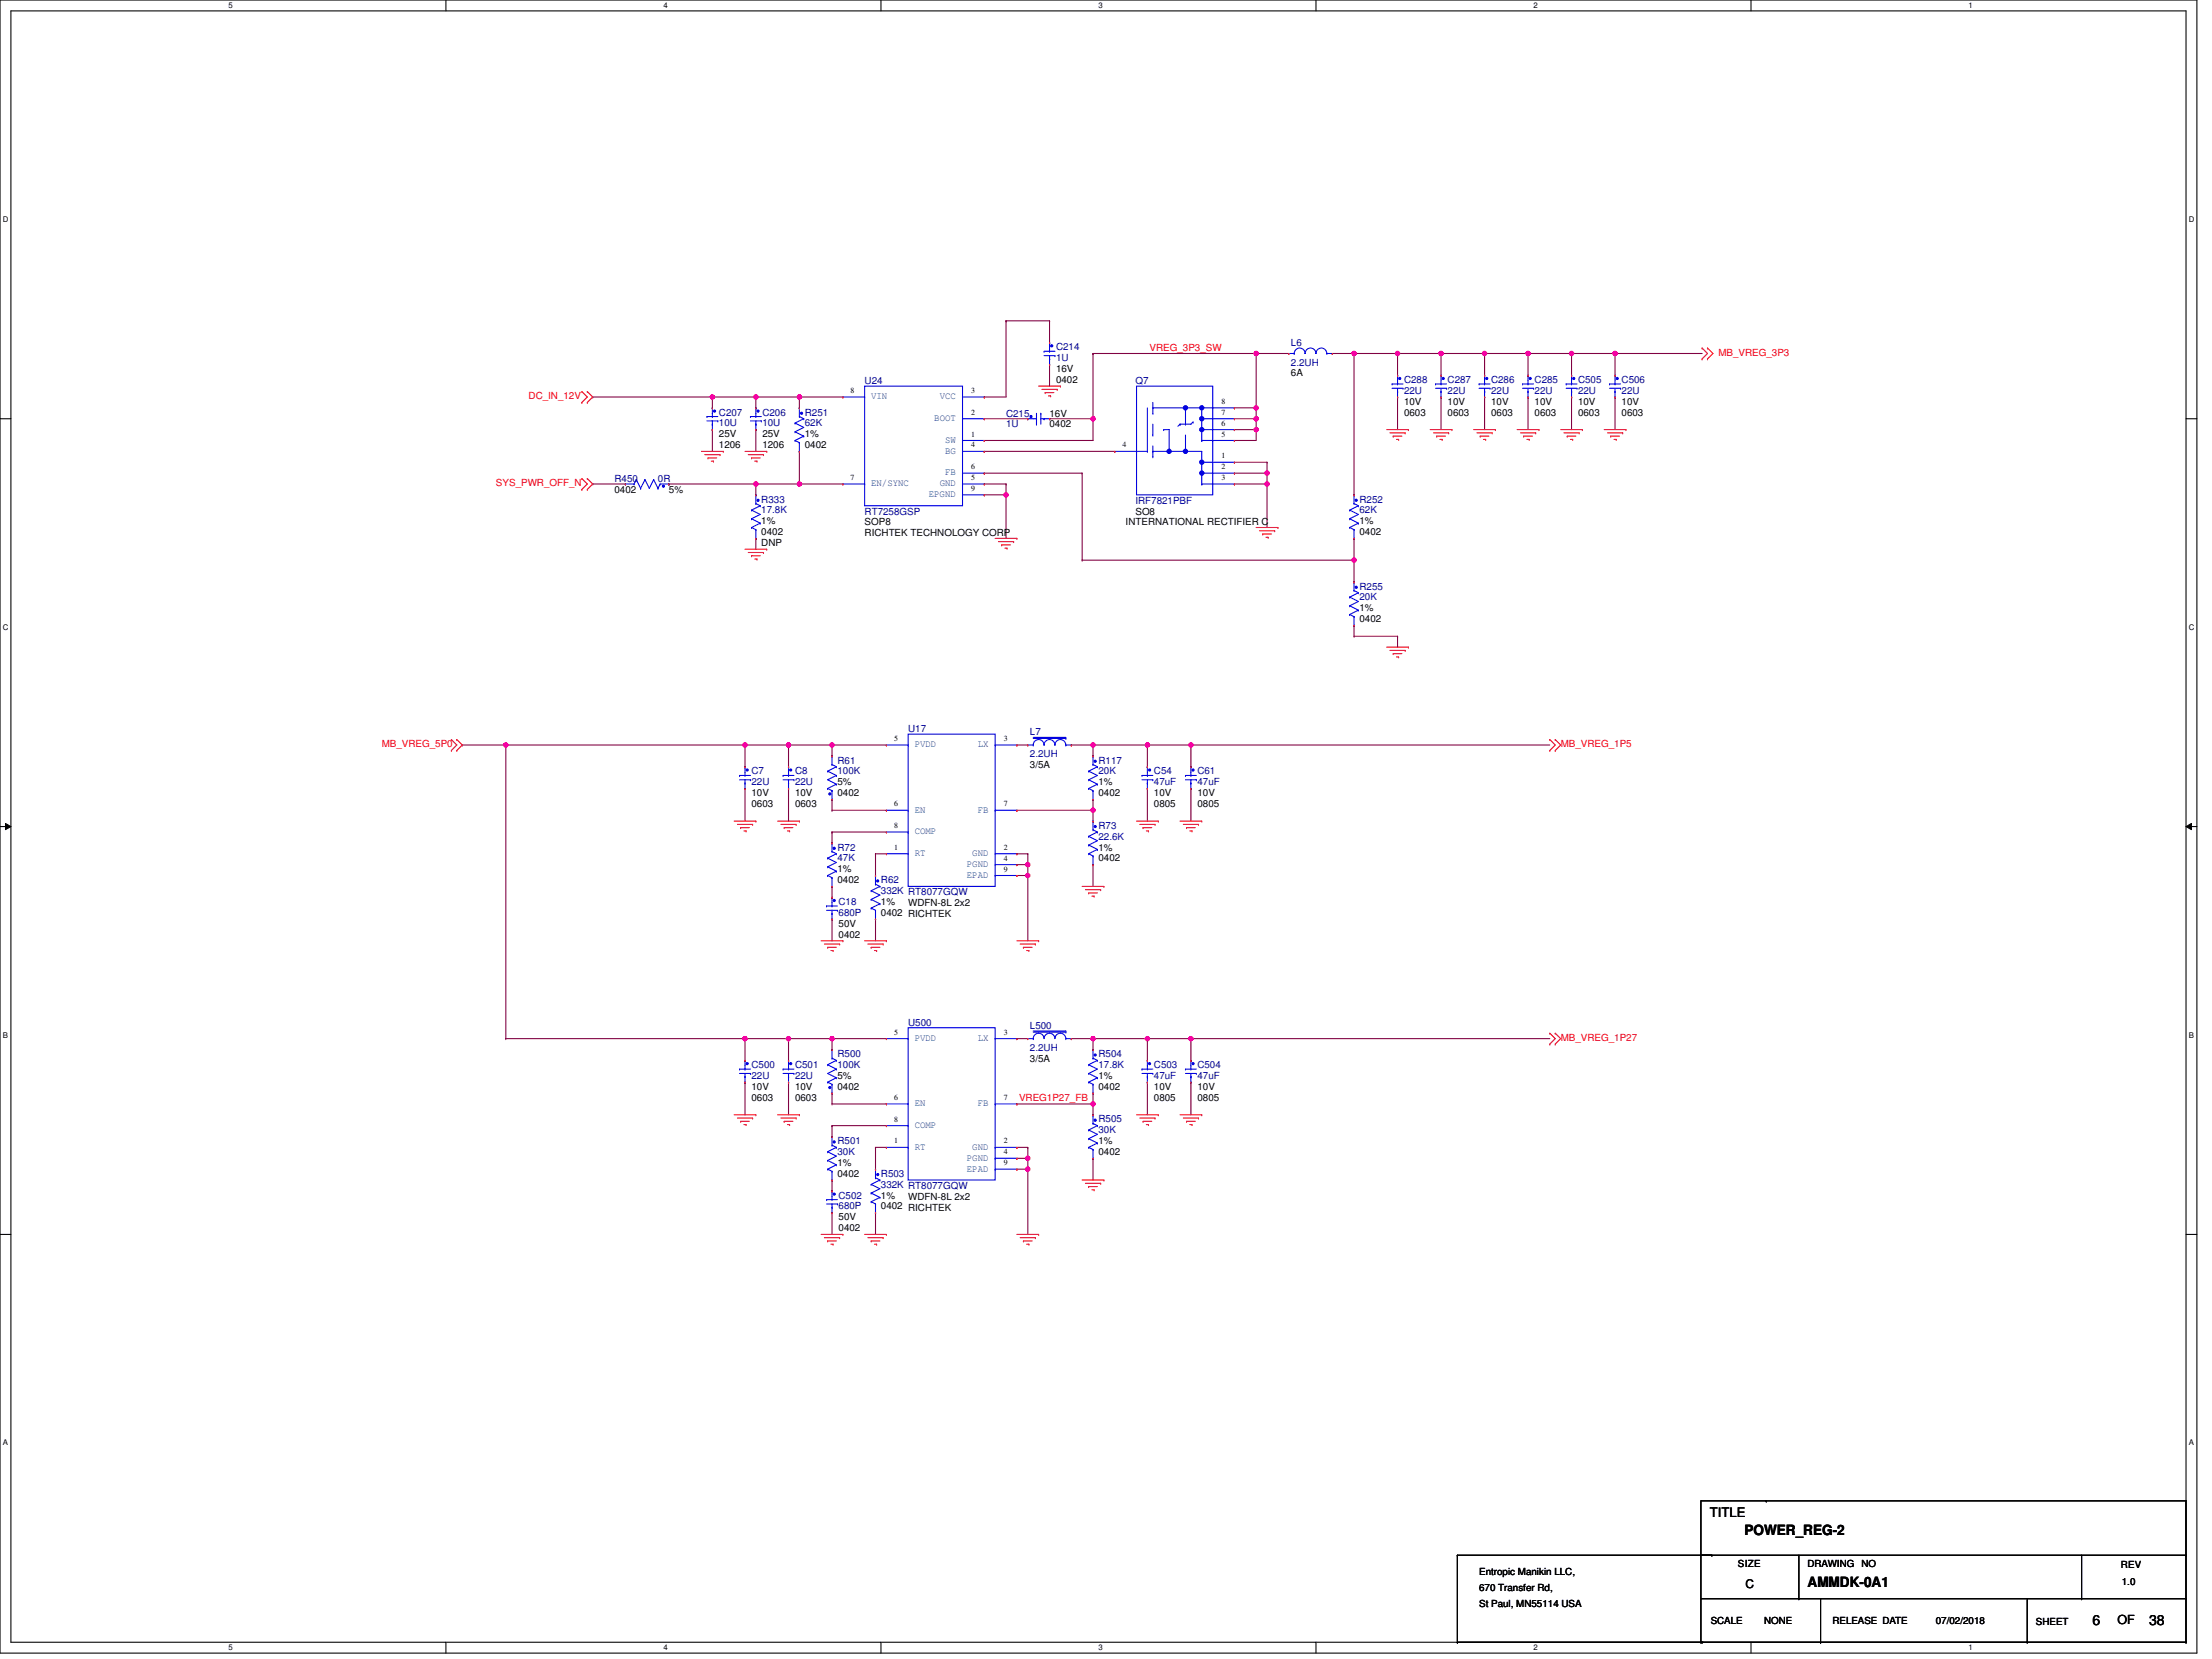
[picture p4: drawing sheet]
<svg xmlns="http://www.w3.org/2000/svg" width="610mm" height="457mm" viewBox="0 0 610 457" stroke-linecap="round" stroke-linejoin="round" font-family="sans-serif">
<defs><g id="words">
<g font-size="3.9">
<text x="480.8" y="423.1">POWER_REG-2</text>
<text x="498.1" y="437.2">AMMDK-0A1</text>
<text x="576.7" y="447.7">6</text>
<text x="592.3" y="447.7">38</text>
</g>
<text font-size="3.6" x="471.2" y="418.1">TITLE</text>
<text font-size="3.5" x="583.6" y="447.6">OF</text>
<text font-size="3.3" x="481.1" y="437.6">C</text>
<g font-size="2.7" fill="#000080">
<text x="355.8" y="95.3">L6</text>
<text x="291" y="96.5">C214</text>
<text x="291" y="99.5">1U</text>
<text x="355.8" y="100.7">2.2UH</text>
<text x="238.3" y="105.8">U24</text>
<text x="312.9" y="105.8">Q7</text>
<text x="386.9" y="105.5">C288</text>
<text x="398.9" y="105.5">C287</text>
<text x="410.9" y="105.5">C286</text>
<text x="422.9" y="105.5">C285</text>
<text x="434.9" y="105.5">C505</text>
<text x="446.9" y="105.5">C506</text>
<text x="386.9" y="108.5">22U</text>
<text x="398.9" y="108.5">22U</text>
<text x="410.9" y="108.5">22U</text>
<text x="422.9" y="108.5">22U</text>
<text x="434.9" y="108.5">22U</text>
<text x="446.9" y="108.5">22U</text>
<text x="198.1" y="114.5">C207</text>
<text x="198.1" y="117.5">10U</text>
<text x="210.1" y="114.5">C206</text>
<text x="210.1" y="117.5">10U</text>
<text x="221.8" y="114.5">R251</text>
<text x="221.8" y="117.5">62K</text>
<text x="277.3" y="114.8">C215</text>
<text x="277.3" y="117.8">1U</text>
<text x="169.4" y="132.8">R450</text>
<text x="181.3" y="132.8">0R</text>
<text x="209.8" y="138.5">R333</text>
<text x="209.8" y="141.5">17.8K</text>
<text x="238.3" y="141.8">RT7258GSP</text>
<text x="312.9" y="138.8">IRF7821PBF</text>
<text x="374.7" y="138.5">R252</text>
<text x="374.7" y="141.5">62K</text>
<text x="374.7" y="162.5">R255</text>
<text x="374.7" y="165.5">20K</text>
<text x="250.3" y="201.7">U17</text>
<text x="283.8" y="202.6">L7</text>
<text x="283.8" y="208.6">2.2UH</text>
<text x="207.1" y="213.4">C7</text>
<text x="219.1" y="213.4">C8</text>
<text x="230.8" y="210.4">R61</text>
<text x="230.8" y="213.4">100K</text>
<text x="302.7" y="210.4">R117</text>
<text x="302.7" y="213.4">20K</text>
<text x="318" y="213.4">C54</text>
<text x="330" y="213.4">C61</text>
<text x="207.1" y="216.4">22U</text>
<text x="219.1" y="216.4">22U</text>
<text x="318" y="216.4">47uF</text>
<text x="330" y="216.4">47uF</text>
<text x="302.7" y="228.4">R73</text>
<text x="302.7" y="231.4">22.6K</text>
<text x="230.8" y="234.4">R72</text>
<text x="230.8" y="237.4">47K</text>
<text x="242.8" y="243.4">R62</text>
<text x="231.1" y="249.4">C18</text>
<text x="242.8" y="246.4">332K RT8077GQW</text>
<text x="231.1" y="252.4">680P</text>
<text x="250.3" y="282.7">U500</text>
<text x="283.8" y="283.6">L500</text>
<text x="230.8" y="291.3">R500</text>
<text x="283.8" y="289.5">2.2UH</text>
<text x="302.7" y="291.3">R504</text>
<text x="207.1" y="294.3">C500</text>
<text x="207.1" y="297.3">22U</text>
<text x="219.1" y="294.3">C501</text>
<text x="219.1" y="297.3">22U</text>
<text x="230.8" y="294.3">100K</text>
<text x="302.7" y="294.3">17.8K</text>
<text x="318" y="294.3">C503</text>
<text x="318" y="297.3">47uF</text>
<text x="330" y="294.3">C504</text>
<text x="330" y="297.3">47uF</text>
<text x="302.7" y="309.3">R505</text>
<text x="230.8" y="315.3">R501</text>
<text x="302.7" y="312.3">30K</text>
<text x="230.8" y="318.3">30K</text>
<text x="242.8" y="324.3">R503</text>
<text x="242.8" y="327.3">332K RT8077GQW</text>
<text x="231.1" y="330.3">C502</text>
<text x="231.1" y="333.3">680P</text>
</g>
<g font-size="2.7" fill="#f00">
<text x="316.8" y="96.7">VREG_3P3_SW</text>
<text x="473.6" y="98">MB_VREG_3P3</text>
<text x="145.7" y="110">DC_IN_12V</text>
<text x="136.7" y="134">SYS_PWR_OFF_N</text>
<text x="105.2" y="205.9">MB_VREG_5P0</text>
<text x="430.1" y="205.9">MB_VREG_1P5</text>
<text x="430.1" y="286.8">MB_VREG_1P27</text>
<text x="280.8" y="303.5">VREG1P27_FB</text>
</g>
<g font-size="2.7">
<text x="291" y="102.5">16V</text>
<text x="291" y="105.5">0402</text>
<text x="355.8" y="103.7">6A</text>
<text x="386.9" y="111.5">10V</text>
<text x="398.9" y="111.5">10V</text>
<text x="410.9" y="111.5">10V</text>
<text x="422.9" y="111.5">10V</text>
<text x="434.9" y="111.5">10V</text>
<text x="446.9" y="111.5">10V</text>
<text x="289.2" y="114.8">16V</text>
<text x="289.2" y="117.8">0402</text>
<text x="386.9" y="114.5">0603</text>
<text x="398.9" y="114.5">0603</text>
<text x="410.9" y="114.5">0603</text>
<text x="422.9" y="114.5">0603</text>
<text x="434.9" y="114.5">0603</text>
<text x="446.9" y="114.5">0603</text>
<text x="198.1" y="120.5">25V</text>
<text x="198.1" y="123.5">1206</text>
<text x="210.1" y="120.5">25V</text>
<text x="210.1" y="123.5">1206</text>
<text x="221.8" y="120.5">1%</text>
<text x="221.8" y="123.5">0402</text>
<text x="169.4" y="135.8">0402</text>
<text x="184.3" y="135.8">5%</text>
<text x="312.9" y="141.8">SO8</text>
<text x="209.8" y="144.5">1%</text>
<text x="209.8" y="147.5">0402</text>
<text x="238.3" y="144.8">SOP8</text>
<text x="238.3" y="147.8">RICHTEK TECHNOLOGY CORP</text>
<text x="310.2" y="144.8">INTERNATIONAL RECTIFIER C</text>
<text x="374.7" y="144.5">1%</text>
<text x="374.7" y="147.5">0402</text>
<text x="209.8" y="150.5">DNP</text>
<text x="374.7" y="168.5">1%</text>
<text x="374.7" y="171.5">0402</text>
<text x="283.8" y="211.6">3/5A</text>
<text x="207.1" y="219.4">10V</text>
<text x="219.1" y="219.4">10V</text>
<text x="230.8" y="216.4">5%</text>
<text x="230.8" y="219.4">0402</text>
<text x="302.7" y="216.4">1%</text>
<text x="302.7" y="219.4">0402</text>
<text x="318" y="219.4">10V</text>
<text x="330" y="219.4">10V</text>
<text x="207.1" y="222.4">0603</text>
<text x="219.1" y="222.4">0603</text>
<text x="318" y="222.4">0805</text>
<text x="330" y="222.4">0805</text>
<text x="302.7" y="234.4">1%</text>
<text x="302.7" y="237.4">0402</text>
<text x="230.8" y="240.4">1%</text>
<text x="230.8" y="243.4">0402</text>
<text x="242.8" y="249.4">1%</text>
<text x="250.3" y="249.7">WDFN-8L 2x2</text>
<text x="231.1" y="255.4">50V</text>
<text x="242.8" y="252.4">0402 RICHTEK</text>
<text x="231.1" y="258.4">0402</text>
<text x="283.8" y="292.6">3/5A</text>
<text x="230.8" y="297.3">5%</text>
<text x="302.7" y="297.3">1%</text>
<text x="207.1" y="300.3">10V</text>
<text x="207.1" y="303.3">0603</text>
<text x="219.1" y="300.3">10V</text>
<text x="219.1" y="303.3">0603</text>
<text x="230.8" y="300.3">0402</text>
<text x="302.7" y="300.3">0402</text>
<text x="318" y="300.3">10V</text>
<text x="318" y="303.3">0805</text>
<text x="330" y="300.3">10V</text>
<text x="330" y="303.3">0805</text>
<text x="302.7" y="315.3">1%</text>
<text x="230.8" y="321.3">1%</text>
<text x="302.7" y="318.3">0402</text>
<text x="230.8" y="324.3">0402</text>
<text x="242.8" y="330.3">1%</text>
<text x="242.8" y="333.3">0402 RICHTEK</text>
<text x="250.3" y="330.6">WDFN-8L 2x2</text>
<text x="231.1" y="336.3">50V</text>
<text x="231.1" y="339.3">0402</text>
<text x="479" y="431.9">SIZE</text>
<text x="498.1" y="431.9">DRAWING</text>
<text x="513" y="431.9">NO</text>
<text x="407.6" y="434">Entropic Manikin LLC,</text>
<text x="584.5" y="432.2">REV</text>
<text x="584.8" y="436.7">1.0</text>
<text x="407.6" y="438.5">670 Transfer Rd,</text>
<text x="407.6" y="443">St Paul, MN55114 USA</text>
<text x="471.5" y="447.5">SCALE</text>
<text x="486.2" y="447.5">NONE</text>
<text x="505" y="447.5">RELEASE DATE</text>
<text x="533.5" y="447.5">07/02/2018</text>
<text x="561.1" y="447.8">SHEET</text>
</g>
<g font-size="2.7" fill="#004080">
<text x="240.1" y="110.1">VIN</text>
<text x="259" y="110.1">VCC</text>
<text x="257.5" y="116">BOOT</text>
<text x="260.5" y="122">SW</text>
<text x="260.5" y="125">BG</text>
<text x="260.5" y="131">FB</text>
<text x="240.1" y="134">EN/SYNC</text>
<text x="256" y="137">EPGND</text>
<text x="259" y="134">GND</text>
<text x="252.1" y="206">PVDD</text>
<text x="269.5" y="206">LX</text>
<text x="252.1" y="224">EN</text>
<text x="269.5" y="224">FB</text>
<text x="252.1" y="229.9">COMP</text>
<text x="252.1" y="235.9">RT</text>
<text x="266.5" y="238.9">PGND</text>
<text x="268" y="235.9">GND</text>
<text x="266.5" y="241.9">EPAD</text>
<text x="252.1" y="286.9">PVDD</text>
<text x="269.5" y="286.9">LX</text>
<text x="252.1" y="304.9">EN</text>
<text x="269.5" y="304.9">FB</text>
<text x="252.1" y="310.9">COMP</text>
<text x="252.1" y="316.9">RT</text>
<text x="268" y="316.9">GND</text>
<text x="266.5" y="322.9">EPAD</text>
<text x="266.5" y="319.9">PGND</text>
</g>
<g font-size="2.2">
<text x="62.9" y="2.3">5</text>
<text x="182.8" y="2.3">4</text>
<text x="302.7" y="2.3">3</text>
<text x="422.6" y="2.3">2</text>
<text x="542.5" y="2.3">1</text>
<text x=".8" y="61.1">D</text>
<text x="603.2" y="61.1">D</text>
<text x="234.4" y="108.3">8</text>
<text x="267.7" y="108.3">3</text>
<text x="336.6" y="111.3">8</text>
<text x="267.7" y="114.3">2</text>
<text x="336.6" y="117.3">6</text>
<text x="336.6" y="114.3">7</text>
<text x="267.7" y="120.3">1</text>
<text x="267.7" y="123.3">4</text>
<text x="309.3" y="123.3">4</text>
<text x="336.6" y="120.3">5</text>
<text x="267.7" y="129.3">6</text>
<text x="336.6" y="126.3">1</text>
<text x="336.6" y="129.3">2</text>
<text x="234.4" y="132.3">7</text>
<text x="267.7" y="132.3">5</text>
<text x="267.7" y="135.3">9</text>
<text x="336.6" y="132.3">3</text>
<text x=".8" y="173.5">C</text>
<text x="603.2" y="173.5">C</text>
<text x="246.4" y="204.2">5</text>
<text x="276.6" y="204.2">3</text>
<text x="246.4" y="222.2">6</text>
<text x="276.6" y="222.2">7</text>
<text x="246.4" y="228.2">8</text>
<text x="246.4" y="234.2">1</text>
<text x="276.6" y="234.2">2</text>
<text x="276.6" y="237.2">4</text>
<text x="276.6" y="240.2">9</text>
<text x=".8" y="285.9">B</text>
<text x="246.4" y="285.1">5</text>
<text x="276.6" y="285.1">3</text>
<text x="603.2" y="285.9">B</text>
<text x="246.4" y="303.1">6</text>
<text x="276.6" y="303.1">7</text>
<text x="246.4" y="309.1">8</text>
<text x="246.4" y="315.1">1</text>
<text x="276.6" y="315.1">2</text>
<text x="276.6" y="321.1">9</text>
<text x="276.6" y="318.1">4</text>
<text x=".8" y="398.3">A</text>
<text x="603.2" y="398.3">A</text>
<text x="62.9" y="454.8">5</text>
<text x="182.8" y="454.8">4</text>
<text x="302.7" y="454.8">3</text>
<text x="422.6" y="454.8">2</text>
<text x="542.5" y="454.8">1</text>
</g>
</g></defs>
<path d="M0 0h605.4v455.6h-605.4zM3 3h599.4v449.6h-599.4z" fill="none" stroke="#000" stroke-width=".3"/>
<g fill="#fff">
<path d="M62.9 .3h1.2v2.4h-1.2z"/>
<path d="M62.9 452.9h1.2v2.4h-1.2z"/>
</g>
<path d="M122.9 0v3M122.9 452.6v3" fill="none" stroke="#000" stroke-width=".3"/>
<g fill="#fff">
<path d="M182.8 .3h1.2v2.4h-1.2z"/>
<path d="M182.8 452.9h1.2v2.4h-1.2z"/>
</g>
<path d="M242.8 0v3M242.8 452.6v3" fill="none" stroke="#000" stroke-width=".3"/>
<g fill="#fff">
<path d="M302.7 .3h1.2v2.4h-1.2z"/>
<path d="M302.7 452.9h1.2v2.4h-1.2z"/>
</g>
<path d="M362.7 0v3M362.7 452.6v3" fill="none" stroke="#000" stroke-width=".3"/>
<g fill="#fff">
<path d="M422.6 .3h1.2v2.4h-1.2z"/>
<path d="M422.6 452.9h1.2v2.4h-1.2z"/>
</g>
<path d="M482.6 0v3M482.6 452.6v3" fill="none" stroke="#000" stroke-width=".3"/>
<g fill="#fff">
<path d="M542.5 .3h1.2v2.4h-1.2z"/>
<path d="M542.5 452.9h1.2v2.4h-1.2z"/>
<path d="M.8 59.2h1.5v2.4h-1.5z"/>
<path d="M603.2 59.2h1.5v2.4h-1.5z"/>
<path d="M.8 171.6h1.5v2.4h-1.5z"/>
<path d="M603.2 171.6h1.5v2.4h-1.5z"/>
</g>
<path d="M0 115.4h3M602.4 115.4h3" fill="none" stroke="#000" stroke-width=".3"/>
<g fill="#fff">
<path d="M.8 284h1.4v2.4h-1.4z"/>
<path d="M603.2 284h1.4v2.4h-1.4z"/>
</g>
<path d="M0 227.8h3M602.4 227.8h3" fill="none" stroke="#000" stroke-width=".3"/>
<path d="M1.5 226.9l1.5 .9-1.5 .9zM602.4 227.8l1.5-.9v1.8z" fill="#000"/>
<path d="M1.5 226.9l1.5 .9-1.5 .9zM602.4 227.8l1.5-.9v1.8z" fill="none" stroke="#000" stroke-width=".28"/>
<g fill="#fff">
<path d="M.8 396.4h1.4v2.4h-1.4z"/>
<path d="M603.2 396.4h1.4v2.4h-1.4z"/>
</g>
<path d="M0 340.2h3M602.4 340.2h3" fill="none" stroke="#000" stroke-width=".3"/>
<path d="M196.3 118.4h.1M196.3 118.4v6M208.3 118.4h.1M208.3 118.4v6M289.2 100.4h.1M289.2 100.4v6M349.2 133.4h.1M349.2 133.4v12" fill="none" stroke="#800040" stroke-width=".3"/>
<circle cx="349.2" cy="133.4" r=".59" fill="#f0f"/>
<circle cx="349.2" cy="133.4" r=".59" fill="none" stroke="#f0f" stroke-width=".3"/>
<path d="M277.3 136.4h.1M277.3 136.4v12M208.3 148.4h.1M208.3 148.4v3" fill="none" stroke="#800040" stroke-width=".3"/>
<circle cx="277.2" cy="136.4" r=".59" fill="#f0f"/>
<circle cx="277.2" cy="136.4" r=".59" fill="none" stroke="#f0f" stroke-width=".3"/>
<g fill="none" stroke="#800040" stroke-width=".3">
<path d="M385.1 109.4h.1M385.1 109.4v9M397.1 109.4h.1M397.1 109.4v9M409.1 109.4h.1M409.1 109.4v9M421.1 109.4h.1M421.1 109.4v9M373.2 172.3h.1M373.2 172.3v3M205.3 217.3h.1M205.3 217.3v9"/>
<path d="M217.3 217.3h.1M217.3 217.3v9M283.2 241.3h.1M283.2 241.3v18"/>
</g>
<circle cx="283.2" cy="241.3" r=".59" fill="#f0f"/>
<circle cx="283.2" cy="241.3" r=".59" fill="none" stroke="#f0f" stroke-width=".3"/>
<g fill="none" stroke="#800040" stroke-width=".3">
<path d="M208.3 109.4h.1M208.3 109.4v3M433.1 109.4h.1M433.1 109.4v9M445.1 109.4h.1M445.1 109.4v9M316.2 217.3h.1M316.2 217.3v9M328.2 217.3h.1M328.2 217.3v9M301.2 238.3h.1M301.2 238.3v6"/>
<path d="M229.3 253.3h.1M229.3 253.3v6M241.3 253.3h.1M241.3 253.3v6M205.3 298.2h.1M205.3 298.2v9M217.3 298.2h.1M217.3 298.2v9M316.2 298.2h.1M316.2 298.2v9M328.2 298.2h.1M328.2 298.2v9"/>
<path d="M301.2 319.2h.1M301.2 319.2v6M229.3 334.2h.1M229.3 334.2v6M241.3 334.2h.1M241.3 334.2v6M283.2 322.2h.1M283.2 322.2v18"/>
</g>
<circle cx="208.3" cy="109.4" r=".59" fill="#f0f"/>
<circle cx="208.3" cy="109.4" r=".59" fill="none" stroke="#f0f" stroke-width=".3"/>
<path d="M220.3 109.4h.1M220.3 109.4h12" fill="none" stroke="#800040" stroke-width=".3"/>
<circle cx="220.3" cy="109.4" r=".6" fill="#f0f"/>
<circle cx="220.3" cy="109.4" r=".6" fill="none" stroke="#f0f" stroke-width=".3"/>
<path d="M220.3 133.4h.1M220.3 133.4h12" fill="none" stroke="#800040" stroke-width=".3"/>
<circle cx="220.3" cy="133.4" r=".6" fill="#f0f"/>
<circle cx="220.3" cy="133.4" r=".6" fill="none" stroke="#f0f" stroke-width=".3"/>
<path d="M277.3 88.4h.1M277.3 88.4v21h-6M277.3 88.4h11.9M289.2 88.4h.1M289.2 88.4v6M271.3 109.4h.1M271.3 115.4h.1M271.3 115.4h11.9M301.2 115.4h.1M301.2 115.4v6h-29.9M271.3 121.4h.1" fill="none" stroke="#800040" stroke-width=".3"/>
<circle cx="301.2" cy="115.4" r=".59" fill="#f0f"/>
<circle cx="301.2" cy="115.4" r=".59" fill="none" stroke="#f0f" stroke-width=".3"/>
<path d="M289.2 115.4h.1M289.2 115.4h12M340.2 112.4h.1M340.2 112.4h6M271.3 124.4h.1M271.3 124.4h35.9" fill="none" stroke="#800040" stroke-width=".3"/>
<circle cx="346.2" cy="112.4" r=".59" fill="#f0f"/>
<circle cx="346.2" cy="112.4" r=".59" fill="none" stroke="#f0f" stroke-width=".3"/>
<path d="M301.2 97.4h.1M301.2 97.4h45M346.2 97.4h.1M346.2 97.4v15" fill="none" stroke="#800040" stroke-width=".3"/>
<circle cx="346.2" cy="97.4" r=".59" fill="#f0f"/>
<circle cx="346.2" cy="97.4" r=".59" fill="none" stroke="#f0f" stroke-width=".3"/>
<path d="M301.2 97.4h.1M301.2 97.4v18M340.2 115.4h.1M340.2 118.4h.1M340.2 115.4h6M340.2 118.4h6M340.2 130.4h.1M340.2 130.4h9" fill="none" stroke="#800040" stroke-width=".3"/>
<circle cx="349.2" cy="130.4" r=".59" fill="#f0f"/>
<circle cx="349.2" cy="130.4" r=".59" fill="none" stroke="#f0f" stroke-width=".3"/>
<path d="M346.2 97.4h.1M346.2 97.4h9M373.2 97.4h.1M373.2 97.4v39M271.3 136.4h.1M271.3 133.4h.1M271.3 133.4h6M277.3 133.4h.1M277.3 133.4v3h-6M340.2 133.4h.1M340.2 133.4h9" fill="none" stroke="#800040" stroke-width=".3"/>
<circle cx="373.2" cy="97.4" r=".59" fill="#f0f"/>
<circle cx="373.2" cy="97.4" r=".59" fill="none" stroke="#f0f" stroke-width=".3"/>
<path d="M397.1 97.4h.1M397.1 97.4v6M409.1 97.4h.1M409.1 97.4v6M163.4 109.4h.1M163.4 109.4h32.9" fill="none" stroke="#800040" stroke-width=".3"/>
<circle cx="196.3" cy="109.4" r=".59" fill="#f0f"/>
<circle cx="196.3" cy="109.4" r=".59" fill="none" stroke="#f0f" stroke-width=".3"/>
<path d="M163.4 133.4h.1M163.4 133.4h8.9M271.3 130.4h.1M271.3 130.4h26.9M298.2 130.4h.1M298.2 130.4v24M298.2 154.4h.1M298.2 154.4h75" fill="none" stroke="#800040" stroke-width=".3"/>
<circle cx="373.2" cy="154.4" r=".59" fill="#f0f"/>
<circle cx="373.2" cy="154.4" r=".59" fill="none" stroke="#f0f" stroke-width=".3"/>
<path d="M205.3 205.3h.1M205.3 205.3v6M280.2 205.3h.1M280.2 205.3h3M229.3 223.3h.1M229.3 220.3h.1M229.3 223.3h15M229.3 220.3v3M280.2 238.3h.1M280.2 238.3h3" fill="none" stroke="#800040" stroke-width=".3"/>
<circle cx="283.2" cy="238.3" r=".59" fill="#f0f"/>
<circle cx="283.2" cy="238.3" r=".59" fill="none" stroke="#f0f" stroke-width=".3"/>
<g fill="none" stroke="#800040" stroke-width=".3">
<path d="M295.2 205.3h.1M295.2 205.3h6M301.2 205.3h.1M301.2 205.3v3M229.3 229.3h.1M229.3 229.3v3M229.3 229.3h15M241.3 235.3h.1M241.3 235.3v6M241.3 235.3h3M280.2 223.3h.1M280.2 223.3h21"/>
<path d="M229.3 244.3h.1M229.3 244.3v3M280.2 241.3h.1M280.2 241.3h3"/>
</g>
<circle cx="301.2" cy="223.3" r=".59" fill="#f0f"/>
<circle cx="301.2" cy="223.3" r=".59" fill="none" stroke="#f0f" stroke-width=".3"/>
<path d="M301.2 205.3h.1M301.2 205.3h15M301.2 223.3h.1M301.2 220.3h.1M301.2 220.3v6" fill="none" stroke="#800040" stroke-width=".3"/>
<circle cx="316.2" cy="205.3" r=".59" fill="#f0f"/>
<circle cx="316.2" cy="205.3" r=".59" fill="none" stroke="#f0f" stroke-width=".3"/>
<circle cx="301.2" cy="205.3" r=".59" fill="#f0f"/>
<circle cx="301.2" cy="205.3" r=".59" fill="none" stroke="#f0f" stroke-width=".3"/>
<g fill="none" stroke="#800040" stroke-width=".3">
<path d="M385.1 97.4h.1M385.1 97.4v6M421.1 97.4h.1M421.1 97.4v6M208.3 133.4h.1M208.3 133.4v3M220.3 124.4h.1M220.3 124.4v9M316.2 205.3h.1M316.2 205.3v6M316.2 205.3h110.9M328.2 205.3h.1"/>
<path d="M328.2 205.3v6"/>
</g>
<circle cx="328.2" cy="205.3" r=".59" fill="#f0f"/>
<circle cx="328.2" cy="205.3" r=".59" fill="none" stroke="#f0f" stroke-width=".3"/>
<path d="M205.3 286.2h.1M205.3 286.2v6M280.2 286.2h.1M280.2 286.2h3M229.3 304.2h.1M229.3 301.2h.1M229.3 304.2h15M229.3 301.2v3M280.2 319.2h.1M280.2 319.2h3" fill="none" stroke="#800040" stroke-width=".3"/>
<circle cx="283.2" cy="319.2" r=".59" fill="#f0f"/>
<circle cx="283.2" cy="319.2" r=".59" fill="none" stroke="#f0f" stroke-width=".3"/>
<path d="M280.2 322.2h.1M280.2 322.2h3" fill="none" stroke="#800040" stroke-width=".3"/>
<circle cx="283.2" cy="322.2" r=".59" fill="#f0f"/>
<circle cx="283.2" cy="322.2" r=".59" fill="none" stroke="#f0f" stroke-width=".3"/>
<g fill="none" stroke="#800040" stroke-width=".3">
<path d="M295.2 286.2h.1M295.2 286.2h6M301.2 286.2h.1M301.2 286.2v3M229.3 310.2h.1M229.3 310.2v3M229.3 310.2h15M241.3 316.2h.1M241.3 316.2v6M241.3 316.2h3M280.2 304.2h.1M280.2 304.2h21"/>
<path d="M301.2 304.2h.1M301.2 304.2v3M229.3 325.2h.1M229.3 325.2v3"/>
</g>
<circle cx="301.2" cy="304.2" r=".59" fill="#f0f"/>
<circle cx="301.2" cy="304.2" r=".59" fill="none" stroke="#f0f" stroke-width=".3"/>
<path d="M301.2 286.2h.1M301.2 286.2h15M301.2 301.2h.1M301.2 301.2v3" fill="none" stroke="#800040" stroke-width=".3"/>
<circle cx="316.2" cy="286.2" r=".59" fill="#f0f"/>
<circle cx="316.2" cy="286.2" r=".59" fill="none" stroke="#f0f" stroke-width=".3"/>
<circle cx="301.2" cy="286.2" r=".59" fill="#f0f"/>
<circle cx="301.2" cy="286.2" r=".59" fill="none" stroke="#f0f" stroke-width=".3"/>
<path d="M229.3 286.2h.1M229.3 286.2v3M316.2 286.2h.1M316.2 286.2v6M316.2 286.2h12M328.2 286.2h.1M328.2 286.2v6" fill="none" stroke="#800040" stroke-width=".3"/>
<circle cx="229.3" cy="286.2" r=".59" fill="#f0f"/>
<circle cx="229.3" cy="286.2" r=".59" fill="none" stroke="#f0f" stroke-width=".3"/>
<path d="M433.1 97.4h.1M433.1 97.4v6M229.3 205.3h.1M229.3 205.3v3" fill="none" stroke="#800040" stroke-width=".3"/>
<circle cx="433.1" cy="97.4" r=".59" fill="#f0f"/>
<circle cx="433.1" cy="97.4" r=".59" fill="none" stroke="#f0f" stroke-width=".3"/>
<path d="M445.1 97.4h.1M445.1 97.4v6M127.4 205.3h.1M127.4 205.3h77.9M139.4 205.3h.1" fill="none" stroke="#800040" stroke-width=".3"/>
<circle cx="205.3" cy="205.3" r=".6" fill="#f0f"/>
<circle cx="205.3" cy="205.3" r=".6" fill="none" stroke="#f0f" stroke-width=".3"/>
<path d="M205.3 205.3h.1M205.3 205.3h12" fill="none" stroke="#800040" stroke-width=".3"/>
<circle cx="217.3" cy="205.3" r=".59" fill="#f0f"/>
<circle cx="217.3" cy="205.3" r=".59" fill="none" stroke="#f0f" stroke-width=".3"/>
<path d="M139.4 205.3h.1M139.4 205.3v80.9" fill="none" stroke="#800040" stroke-width=".3"/>
<circle cx="139.4" cy="205.3" r=".59" fill="#f0f"/>
<circle cx="139.4" cy="205.3" r=".59" fill="none" stroke="#f0f" stroke-width=".3"/>
<path d="M139.4 286.2h.1M139.4 286.2h65.9" fill="none" stroke="#800040" stroke-width=".3"/>
<circle cx="205.3" cy="286.2" r=".6" fill="#f0f"/>
<circle cx="205.3" cy="286.2" r=".6" fill="none" stroke="#f0f" stroke-width=".3"/>
<path d="M184.3 133.4h.1M184.3 133.4h24M205.3 286.2h.1M205.3 286.2h12" fill="none" stroke="#800040" stroke-width=".3"/>
<circle cx="208.3" cy="133.4" r=".59" fill="#f0f"/>
<circle cx="208.3" cy="133.4" r=".59" fill="none" stroke="#f0f" stroke-width=".3"/>
<path d="M196.3 109.4h.1M196.3 109.4v3M196.3 109.4h24M208.3 109.4h.1M220.3 109.4h.1M220.3 109.4v3M208.3 133.4h.1M208.3 133.4h12M217.3 286.2h.1M217.3 286.2v6" fill="none" stroke="#800040" stroke-width=".3"/>
<circle cx="217.3" cy="286.2" r=".59" fill="#f0f"/>
<circle cx="217.3" cy="286.2" r=".59" fill="none" stroke="#f0f" stroke-width=".3"/>
<path d="M217.3 205.3h.1M217.3 205.3v6M217.3 205.3h27M229.3 205.3h.1M217.3 286.2h.1M217.3 286.2h27M229.3 286.2h.1" fill="none" stroke="#800040" stroke-width=".3"/>
<circle cx="229.3" cy="205.3" r=".59" fill="#f0f"/>
<circle cx="229.3" cy="205.3" r=".59" fill="none" stroke="#f0f" stroke-width=".3"/>
<g fill="none" stroke="#800040" stroke-width=".3">
<path d="M346.2 118.4h.1M346.2 115.4h.1M346.2 115.4v6h-6M340.2 127.4h.1M340.2 121.4h.1M340.2 127.4h9M349.2 127.4h.1M349.2 130.4h.1M349.2 127.4v6M280.2 235.3h.1M280.2 235.3h3M283.2 235.3h.1"/>
<path d="M283.2 238.3h.1M283.2 235.3v6M280.2 316.2h.1M280.2 316.2h3M283.2 316.2h.1M283.2 319.2h.1M283.2 316.2v6"/>
</g>
<circle cx="346.2" cy="118.4" r=".59" fill="#f0f"/>
<circle cx="346.2" cy="118.4" r=".59" fill="none" stroke="#f0f" stroke-width=".3"/>
<circle cx="346.2" cy="115.4" r=".59" fill="#f0f"/>
<circle cx="346.2" cy="115.4" r=".59" fill="none" stroke="#f0f" stroke-width=".3"/>
<path d="M367.2 97.4h.1M367.2 97.4h17.9M373.2 97.4h.1M346.2 112.4h.1M346.2 112.4v3" fill="none" stroke="#800040" stroke-width=".3"/>
<circle cx="385.1" cy="97.4" r=".6" fill="#f0f"/>
<circle cx="385.1" cy="97.4" r=".6" fill="none" stroke="#f0f" stroke-width=".3"/>
<path d="M385.1 97.4h.1M385.1 97.4h24M397.1 97.4h.1" fill="none" stroke="#800040" stroke-width=".3"/>
<circle cx="397.1" cy="97.4" r=".59" fill="#f0f"/>
<circle cx="397.1" cy="97.4" r=".59" fill="none" stroke="#f0f" stroke-width=".3"/>
<path d="M409.1 97.4h.1M409.1 97.4h12" fill="none" stroke="#800040" stroke-width=".3"/>
<circle cx="421.1" cy="97.4" r=".59" fill="#f0f"/>
<circle cx="421.1" cy="97.4" r=".59" fill="none" stroke="#f0f" stroke-width=".3"/>
<circle cx="409.1" cy="97.4" r=".59" fill="#f0f"/>
<circle cx="409.1" cy="97.4" r=".59" fill="none" stroke="#f0f" stroke-width=".3"/>
<path d="M421.1 97.4h.1M421.1 97.4h48M433.1 97.4h.1M445.1 97.4h.1" fill="none" stroke="#800040" stroke-width=".3"/>
<circle cx="445.1" cy="97.4" r=".6" fill="#f0f"/>
<circle cx="445.1" cy="97.4" r=".6" fill="none" stroke="#f0f" stroke-width=".3"/>
<path d="M373.2 154.4h.1M373.2 148.4h.1M373.2 148.4v12M328.2 286.2h.1M328.2 286.2h98.9" fill="none" stroke="#800040" stroke-width=".3"/>
<circle cx="328.2" cy="286.2" r=".59" fill="#f0f"/>
<circle cx="328.2" cy="286.2" r=".59" fill="none" stroke="#f0f" stroke-width=".3"/>
<path d="M373.2 175.3h.1M373.2 175.3h11.9M385.1 175.3h.1M385.1 175.3v3" fill="none" stroke="#800040" stroke-width=".3"/>
<g fill="none" stroke="#f00" stroke-width=".3">
<path d="M469.1 98.9h.1M469.1 95.9h.1M469.1 95.9l1.5 1.5-1.5 1.5M470.6 98.9h.1M470.6 95.9h.1M470.6 95.9l1.5 1.5-1.5 1.5M160.4 107.9h.1M160.4 110.9h.1M160.4 107.9l1.5 1.5-1.5 1.5M161.9 110.9h.1M161.9 107.9h.1M161.9 107.9l1.5 1.5-1.5 1.5"/>
<path d="M286.2 106.4h6M287.1 107.3h4.2M288 108.2h.1M288 108.2h2.4M288.9 109.1h.6M289.5 109.1h.1M291.3 107.3h.1M292.2 106.4h.1M382.2 118.4h5.9M383.1 119.3h4.1M387.2 119.3h.1M388.1 118.4h.1"/>
<path d="M394.1 118.4h6M395 119.3h4.2M399.2 119.3h.1M400.1 118.4h.1M406.1 118.4h6M407 119.3h4.2M411.2 119.3h.1M412.1 118.4h.1M418.1 118.4h6M419 119.3h4.2M423.2 119.3h.1M424.1 118.4h.1"/>
<path d="M430.1 118.4h6M431 119.3h4.2M435.2 119.3h.1M436.1 118.4h.1M442.1 118.4h6M443 119.3h4.2M447.2 119.3h.1M448.1 118.4h.1M160.4 131.9h.1M160.4 134.9h.1M160.4 131.9l1.5 1.5-1.5 1.5M161.9 134.9h.1"/>
<path d="M161.9 131.9h.1M161.9 131.9l1.5 1.5-1.5 1.5M193.3 124.4h6M194.2 125.3h4.2M195.1 126.2h.1M195.1 126.2h2.4M196 127.1h.6M196.6 127.1h.1M198.4 125.3h.1M199.3 124.4h.1M205.3 124.4h6M206.2 125.3h4.2"/>
<path d="M207.1 126.2h.1M207.1 126.2h2.4M208 127.1h.6M208.6 127.1h.1M210.4 125.3h.1M211.3 124.4h.1M384 120.2h.1M384 120.2h2.3M384.9 121.1h.5M385.4 121.1h.1M395.9 120.2h.1M395.9 120.2h2.4"/>
<path d="M396.8 121.1h.6M397.4 121.1h.1M407.9 120.2h.1M407.9 120.2h2.4M408.8 121.1h.6M409.4 121.1h.1M419.9 120.2h.1M419.9 120.2h2.4M420.8 121.1h.6M421.4 121.1h.1M431.9 120.2h.1M431.9 120.2h2.4"/>
<path d="M432.8 121.1h.6M433.4 121.1h.1M443.9 120.2h.1M443.9 120.2h2.4M444.8 121.1h.6M445.4 121.1h.1M205.3 151.4h6M206.2 152.3h4.2M207.1 153.2h.1M207.1 153.2h2.4M208 154.1h.6M208.6 154.1h.1"/>
<path d="M210.4 152.3h.1M211.3 151.4h.1M274.3 148.4h5.9M275.2 149.3h4.1M276.1 150.2h.1M276.1 150.2h2.3M276.9 151.1h.6M277.5 151.1h.1M279.3 149.3h.1M280.2 148.4h.1M346.2 145.4h6M347.1 146.3h4.2"/>
<path d="M348 147.2h.1M348 147.2h2.4M348.9 148.1h.6M349.5 148.1h.1M351.3 146.3h.1M352.2 145.4h.1M382.2 178.3h5.9M383.1 179.2h4.1M387.2 179.2h.1M388.1 178.3h.1M384 180.1h.1M384 180.1h2.3"/>
<path d="M384.9 181h.5M385.4 181h.1M124.4 203.8h.1M124.4 206.8h.1M124.4 203.8l1.5 1.5-1.5 1.5M125.9 206.8h.1M125.9 203.8h.1M125.9 203.8l1.5 1.5-1.5 1.5M427.1 206.8h.1M427.1 203.8h.1M427.1 203.8l1.5 1.5-1.5 1.5M428.6 206.8h.1"/>
<path d="M428.6 203.8h.1M428.6 203.8l1.5 1.5-1.5 1.5M202.3 226.3h6M203.2 227.2h4.2M204.1 228.1h.1M204.1 228.1h2.4M205 229h.6M205.6 229h.1M207.4 227.2h.1M208.3 226.3h.1M214.3 226.3h6M215.2 227.2h4.2"/>
<path d="M216.1 228.1h.1M216.1 228.1h2.4M217 229h.6M217.6 229h.1M219.4 227.2h.1M220.3 226.3h.1M313.2 226.3h6M314.1 227.2h4.2M315 228.1h.1M315 228.1h2.4M315.9 229h.6M316.5 229h.1"/>
<path d="M318.3 227.2h.1M319.2 226.3h.1M325.2 226.3h6M326.1 227.2h4.2M327 228.1h.1M327 228.1h2.4M327.9 229h.6M328.5 229h.1M330.3 227.2h.1M331.2 226.3h.1M226.3 259.3h6M232.3 259.3h.1"/>
<path d="M238.3 259.3h6M244.3 259.3h.1M280.2 259.3h6M286.2 259.3h.1M298.2 244.3h6M299.1 245.2h4.2M300 246.1h.1M300 246.1h2.4M300.9 247h.6M301.5 247h.1M303.3 245.2h.1M304.2 244.3h.1"/>
<path d="M227.2 260.2h4.2M228.1 261.1h.1M228.1 261.1h2.4M229 262h.6M229.6 262h.1M231.4 260.2h.1M239.2 260.2h4.2M240.1 261.1h.1M240.1 261.1h2.4M241 262h.6M241.6 262h.1M243.4 260.2h.1"/>
<path d="M281.1 260.2h4.2M282 261.1h.1M282 261.1h2.4M282.9 262h.6M283.5 262h.1M285.3 260.2h.1M427.1 287.7h.1M427.1 284.7h.1M427.1 284.7l1.5 1.5-1.5 1.5M428.6 287.7h.1M428.6 284.7h.1M428.6 284.7l1.5 1.5-1.5 1.5"/>
<path d="M202.3 307.2h6M203.2 308.1h4.2M204.1 309h.1M204.1 309h2.4M205 309.9h.6M205.6 309.9h.1M207.4 308.1h.1M208.3 307.2h.1M214.3 307.2h6M215.2 308.1h4.2M216.1 309h.1M216.1 309h2.4"/>
<path d="M217 309.9h.6M217.6 309.9h.1M219.4 308.1h.1M220.3 307.2h.1M313.2 307.2h6M314.1 308.1h4.2M315 309h.1M315 309h2.4M315.9 309.9h.6M316.5 309.9h.1M318.3 308.1h.1M319.2 307.2h.1"/>
<path d="M325.2 307.2h6M326.1 308.1h4.2M327 309h.1M327 309h2.4M327.9 309.9h.6M328.5 309.9h.1M330.3 308.1h.1M331.2 307.2h.1M298.2 325.2h6M299.1 326.1h4.2M300 327h.1M300 327h2.4"/>
<path d="M300.9 327.9h.6M301.5 327.9h.1M303.3 326.1h.1M304.2 325.2h.1M226.3 340.2h6M227.2 341.1h4.2M228.1 342h.1M228.1 342h2.4M229 342.9h.6M229.6 342.9h.1M231.4 341.1h.1M232.3 340.2h.1"/>
<path d="M238.3 340.2h6M239.2 341.1h4.2M240.1 342h.1M240.1 342h2.4M241 342.9h.6M241.6 342.9h.1M243.4 341.1h.1M244.3 340.2h.1M280.2 340.2h6M281.1 341.1h4.2M282 342h.1M282 342h2.4"/>
<path d="M282.9 342.9h.6M283.5 342.9h.1M285.3 341.1h.1M286.2 340.2h.1"/>
</g>
<g fill="none" stroke="#000" stroke-width=".3">
<path d="M486.7 413.6h.1M401.6 428.6h.1M401.6 428.6h200.8M401.6 428.6v24M471.8 428.6h.1M495.7 428.6v12M573.7 428.6v12M602.4 428.6h.1M401.6 452.6h.1M401.6 452.6h200.8M468.8 452.6h.1M468.8 452.6v-39h133.6v39"/>
<path d="M468.8 440.6h133.6M469.1 452.6h.1M495.7 440.6h.1M501.7 452.6h.1M501.7 440.6v12M558.7 452.6h.1M558.7 440.6v12M573.7 440.6h.1M602.4 440.6h.1M602.4 452.6h.1"/>
</g>
<path d="M283.2 115.4h.1M283.2 115.4h2.4M285.6 115.4h.1M285.6 116.9h.1M285.6 113.9v3M286.8 113.9h.1M286.8 115.4h2.4M286.8 113.9v3M287.7 115.4h.1M289.2 115.4h.1" fill="none" stroke="#00f" stroke-width=".3"/>
<circle cx="284.1" cy="114.8" r=".29" fill="#00f"/>
<g fill="none" stroke="#00f" stroke-width=".3">
<path d="M372 169.4h.1M372 167h.1M372 164.5h.1M372 169.4l1.2 .5M372 167l2.4 1.1M372 164.5l2.4 1.3-2.4 1.2M373.2 160.4h.1M373.2 172.3h.1M373.2 169.9h.1M373.2 162.8h.1M373.2 160.4v2.4M373.2 169.9v2.4"/>
<path d="M373.2 162.8l1.2 .6M374.4 168.1h.1M374.4 163.4h.1M374.4 168.1l-2.4 1.3M374.4 163.4l-2.4 1.1"/>
<circle cx="284.1" cy="114.8" r=".29"/>
</g>
<path d="M283.2 115.4h.1M289.2 115.4h.1" fill="none" stroke="#f00" stroke-width=".3"/>
<circle cx="373.8" cy="161.8" r=".29" fill="#00f"/>
<g fill="none" stroke="#00f" stroke-width=".3">
<path d="M219.1 119h.1M219.1 116.6h.1M219.1 119l2.4 1.2M219.1 116.6l2.4 1.2-2.4 1.2M220.3 112.4h.1M220.3 114.8h.1M220.3 112.4v2.4M220.3 114.8l1.2 .6M221.5 115.4h.1M221.5 115.4l-2.4 1.2M219.1 121.4h.1M219.1 121.4l1.2 .6"/>
<path d="M220.3 124.4h.1M220.3 122h.1M220.3 122v2.4M221.5 120.2h.1M221.5 120.2l-2.4 1.2"/>
<circle cx="373.8" cy="161.8" r=".29"/>
</g>
<path d="M373.2 160.4h.1M373.2 172.3h.1" fill="none" stroke="#f00" stroke-width=".3"/>
<circle cx="220.9" cy="113.9" r=".3" fill="#00f"/>
<g fill="none" stroke="#00f" stroke-width=".3">
<path d="M240.1 331.2h.1M240.1 328.8h.1M240.1 326.4h.1M240.1 331.2l1.2 .6M240.1 328.8l2.4 1.2M240.1 326.4l2.4 1.2-2.4 1.2M241.3 322.2h.1M241.3 334.2h.1M241.3 331.8h.1M241.3 324.6h.1M241.3 322.2v2.4M241.3 331.8v2.4"/>
<path d="M241.3 324.6l1.2 .6M242.5 330h.1M242.5 325.2h.1M242.5 330l-2.4 1.2M242.5 325.2l-2.4 1.2"/>
<circle cx="220.9" cy="113.9" r=".3"/>
</g>
<path d="M220.3 112.4h.1M220.3 124.4h.1" fill="none" stroke="#f00" stroke-width=".3"/>
<circle cx="241.9" cy="323.7" r=".29" fill="#00f"/>
<g fill="none" stroke="#00f" stroke-width=".3">
<path d="M300 217.3h.1M300 214.9h.1M300 212.5h.1M300 217.3l1.2 .6M300 214.9l2.4 1.2M300 212.5l2.4 1.2-2.4 1.2M301.2 208.3h.1M301.2 217.9h.1M301.2 210.7h.1M301.2 208.3v2.4M301.2 217.9v2.4M301.2 210.7l1.2 .6"/>
<path d="M302.4 216.1h.1M302.4 211.3h.1M302.4 216.1l-2.4 1.2M302.4 211.3l-2.4 1.2M301.2 220.3h.1"/>
<circle cx="241.9" cy="323.7" r=".29"/>
</g>
<path d="M241.3 322.2h.1M241.3 334.2h.1" fill="none" stroke="#f00" stroke-width=".3"/>
<circle cx="301.8" cy="209.8" r=".29" fill="#00f"/>
<g fill="none" stroke="#00f" stroke-width=".3">
<path d="M203.8 294.6h.1M203.8 294.6h3M203.8 295.8h3M205.3 292.2h.1M205.3 298.2h.1M205.3 296.7h.1M205.3 294.6h.1M205.3 292.2v2.4M205.3 295.8v2.4M206.8 295.8h.1"/>
<circle cx="301.8" cy="209.8" r=".29"/>
</g>
<path d="M301.2 208.3h.1M301.2 220.3h.1" fill="none" stroke="#f00" stroke-width=".3"/>
<circle cx="205.9" cy="293.1" r=".3" fill="#00f"/>
<g fill="none" stroke="#00f" stroke-width=".3">
<path d="M431.6 105.8h.1M431.6 105.8h3M431.6 107h3M433.1 103.4h.1M433.1 109.4h.1M433.1 107.9h.1M433.1 105.8h.1M433.1 103.4v2.4M433.1 107v2.4M434.6 107h.1"/>
<circle cx="205.9" cy="293.1" r=".3"/>
</g>
<path d="M205.3 292.2h.1M205.3 298.2h.1" fill="none" stroke="#f00" stroke-width=".3"/>
<circle cx="433.7" cy="104.3" r=".29" fill="#00f"/>
<g fill="none" stroke="#00f" stroke-width=".3">
<path d="M326.7 213.7h.1M326.7 213.7h3M326.7 214.9h3M328.2 211.3h.1M328.2 217.3h.1M328.2 215.8h.1M328.2 213.7h.1M328.2 211.3v2.4M328.2 214.9v2.4M329.7 214.9h.1"/>
<circle cx="433.7" cy="104.3" r=".29"/>
</g>
<path d="M433.1 103.4h.1M433.1 109.4h.1" fill="none" stroke="#f00" stroke-width=".3"/>
<circle cx="328.8" cy="212.2" r=".29" fill="#00f"/>
<g fill="none" stroke="#00f" stroke-width=".3">
<path d="M300 298.2h.1M300 295.8h.1M300 293.4h.1M300 298.2l1.2 .6M300 295.8l2.4 1.2M300 293.4l2.4 1.2-2.4 1.2M301.2 289.2h.1M301.2 298.8h.1M301.2 291.6h.1M301.2 289.2v2.4M301.2 298.8v2.4M301.2 291.6l1.2 .6"/>
<path d="M302.4 297h.1M302.4 292.2h.1M302.4 297l-2.4 1.2M302.4 292.2l-2.4 1.2M301.2 301.2h.1"/>
<circle cx="328.8" cy="212.2" r=".29"/>
</g>
<path d="M328.2 211.3h.1M328.2 217.3h.1" fill="none" stroke="#f00" stroke-width=".3"/>
<circle cx="301.8" cy="290.7" r=".29" fill="#00f"/>
<g fill="none" stroke="#00f" stroke-width=".3">
<path d="M227.8 249.7h.1M227.8 249.7h3M227.8 250.9h3M229.3 247.3h.1M229.3 253.3h.1M229.3 251.8h.1M229.3 249.7h.1M229.3 247.3v2.4M229.3 250.9v2.4M230.8 250.9h.1"/>
<circle cx="301.8" cy="290.7" r=".29"/>
</g>
<path d="M301.2 289.2h.1M301.2 301.2h.1" fill="none" stroke="#f00" stroke-width=".3"/>
<circle cx="229.9" cy="248.2" r=".3" fill="#00f"/>
<g fill="none" stroke="#00f" stroke-width=".3">
<path d="M326.7 294.6h.1M326.7 294.6h3M326.7 295.8h3M328.2 292.2h.1M328.2 298.2h.1M328.2 296.7h.1M328.2 294.6h.1M328.2 292.2v2.4M328.2 295.8v2.4M329.7 295.8h.1"/>
<circle cx="229.9" cy="248.2" r=".3"/>
</g>
<path d="M229.3 247.3h.1M229.3 253.3h.1" fill="none" stroke="#f00" stroke-width=".3"/>
<circle cx="328.8" cy="293.1" r=".29" fill="#00f"/>
<g fill="none" stroke="#00f" stroke-width=".3">
<path d="M395.6 105.8h.1M395.6 105.8h3M395.6 107h3M397.1 103.4h.1M397.1 109.4h.1M397.1 107.9h.1M397.1 105.8h.1M397.1 103.4v2.4M397.1 107v2.4M398.6 107h.1"/>
<circle cx="328.8" cy="293.1" r=".29"/>
</g>
<path d="M328.2 292.2h.1M328.2 298.2h.1" fill="none" stroke="#f00" stroke-width=".3"/>
<circle cx="397.7" cy="104.3" r=".29" fill="#00f"/>
<g fill="none" stroke="#00f" stroke-width=".3">
<path d="M287.7 96.8h.1M287.7 96.8h3M287.7 98h3M289.2 94.4h.1M289.2 98.9h.1M289.2 96.8h.1M289.2 94.4v2.4M289.2 98v2.4M290.7 98h.1M289.2 100.4h.1"/>
<circle cx="397.7" cy="104.3" r=".29"/>
</g>
<path d="M397.1 103.4h.1M397.1 109.4h.1" fill="none" stroke="#f00" stroke-width=".3"/>
<circle cx="289.8" cy="95.3" r=".3" fill="#00f"/>
<g fill="none" stroke="#00f" stroke-width=".3">
<path d="M373.2 136.4h.1M373.2 138.8h.1M373.2 136.4v2.4M373.2 138.8l1.2 .6M374.4 139.4h.1M374.4 139.4l-2.4 1.2M372 145.4h.1M372 143h.1M372 140.6h.1M372 145.4l1.2 .6M372 143l2.4 1.2M372 140.6l2.4 1.2-2.4 1.2"/>
<path d="M373.2 148.4h.1M373.2 146h.1M373.2 146v2.4M374.4 144.2h.1M374.4 144.2l-2.4 1.2"/>
<circle cx="289.8" cy="95.3" r=".3"/>
</g>
<path d="M289.2 94.4h.1M289.2 100.4h.1" fill="none" stroke="#f00" stroke-width=".3"/>
<circle cx="373.8" cy="137.9" r=".29" fill="#00f"/>
<g fill="none" stroke="#00f" stroke-width=".3">
<path d="M313.2 106.4h21v30h-21zM316.2 112.4v12M317.7 113.9h.1M317.7 112.4h.1M317.7 119.9h.1M317.7 112.4h22.5M317.7 110.9v3M317.7 116.9v3M320.7 118.4h.1M320.7 118.4h1.5v6M325.2 116.9h.1M325.2 116.9l-.6 .6"/>
<path d="M326.7 116.9h.1M326.7 112.4v4.5M326.7 119.9v4.5M328.8 116.3h.1M328.8 116.3l-.6 .6h-3M331.2 115.4h.1M331.2 118.4h.1M331.2 118.4h9M331.2 115.4h9M331.2 112.4v9M334.2 118.4h.1M334.2 115.4h.1"/>
<path d="M334.2 112.4h.1M307.2 124.4h9M313.2 124.4h.1M316.2 124.4h.1M317.7 125.9h.1M317.7 124.4h.1M317.7 124.4h13.5v9M317.7 122.9v3M322.2 124.4h.1M326.7 124.4h.1M331.2 121.4h.1M331.2 130.4h.1"/>
<path d="M331.2 133.4h.1M331.2 127.4h.1M331.2 127.4h9M331.2 130.4h9M331.2 133.4h9M331.2 121.4h9M334.2 127.4h.1M334.2 130.4h.1M334.2 133.4h.1M334.2 121.4h.1"/>
<circle cx="373.8" cy="137.9" r=".29"/>
</g>
<path d="M373.2 136.4h.1M373.2 148.4h.1" fill="none" stroke="#f00" stroke-width=".3"/>
<circle cx="331.2" cy="115.4" r=".59" fill="#00f"/>
<circle cx="331.2" cy="115.4" r=".59" fill="none" stroke="#00f" stroke-width=".3"/>
<circle cx="331.2" cy="118.4" r=".59" fill="#00f"/>
<circle cx="331.2" cy="118.4" r=".59" fill="none" stroke="#00f" stroke-width=".3"/>
<circle cx="331.2" cy="112.4" r=".59" fill="#00f"/>
<circle cx="331.2" cy="112.4" r=".59" fill="none" stroke="#00f" stroke-width=".3"/>
<circle cx="331.2" cy="130.4" r=".59" fill="#00f"/>
<circle cx="331.2" cy="130.4" r=".59" fill="none" stroke="#00f" stroke-width=".3"/>
<circle cx="322.2" cy="124.4" r=".59" fill="#00f"/>
<circle cx="322.2" cy="124.4" r=".59" fill="none" stroke="#00f" stroke-width=".3"/>
<circle cx="326.7" cy="112.4" r=".59" fill="#00f"/>
<circle cx="326.7" cy="112.4" r=".59" fill="none" stroke="#00f" stroke-width=".3"/>
<circle cx="326.7" cy="124.4" r=".59" fill="#00f"/>
<circle cx="326.7" cy="124.4" r=".59" fill="none" stroke="#00f" stroke-width=".3"/>
<circle cx="331.2" cy="127.4" r=".59" fill="#00f"/>
<g fill="none" stroke="#00f" stroke-width=".3">
<path d="M206.8 114.8h.1M206.8 114.8h3M206.8 116h3M208.3 112.4h.1M208.3 118.4h.1M208.3 116.9h.1M208.3 114.8h.1M208.3 112.4v2.4M208.3 116v2.4M209.8 116h.1"/>
<circle cx="331.2" cy="127.4" r=".59"/>
</g>
<path d="M340.2 118.4h.1M340.2 115.4h.1M340.2 112.4h.1M307.2 124.4h.1M340.2 127.4h.1M340.2 130.4h.1M340.2 133.4h.1M340.2 121.4h.1" fill="none" stroke="#f00" stroke-width=".3"/>
<circle cx="208.9" cy="113.3" r=".29" fill="#00f"/>
<g fill="none" stroke="#00f" stroke-width=".3">
<path d="M228.1 238.9h.1M228.1 236.5h.1M228.1 238.9l2.4 1.2M228.1 236.5l2.4 1.2-2.4 1.2M229.3 232.3h.1M229.3 234.7h.1M229.3 232.3v2.4M229.3 234.7l1.2 .6M230.5 235.3h.1M230.5 235.3l-2.4 1.2M228.1 241.3h.1M228.1 241.3l1.2 .6"/>
<path d="M229.3 244.3h.1M229.3 241.9h.1M229.3 241.9v2.4M230.5 240.1h.1M230.5 240.1l-2.4 1.2"/>
<circle cx="208.9" cy="113.3" r=".29"/>
</g>
<path d="M208.3 112.4h.1M208.3 118.4h.1" fill="none" stroke="#f00" stroke-width=".3"/>
<circle cx="229.9" cy="233.8" r=".3" fill="#00f"/>
<g fill="none" stroke="#00f" stroke-width=".3">
<path d="M228.1 293.4h.1M228.1 298.2h.1M228.1 293.4l2.4 1.2M228.1 298.2l1.2 .6M229.3 289.2h.1M229.3 291.6h.1M229.3 298.8h.1M229.3 289.2v2.4M229.3 298.8v2.4M229.3 291.6l1.2 .6M230.5 292.2h.1M230.5 294.6h.1"/>
<path d="M230.5 297h.1M230.5 292.2l-2.4 1.2M230.5 294.6l-2.4 1.2 2.4 1.2M230.5 297l-2.4 1.2M229.3 301.2h.1"/>
<circle cx="229.9" cy="233.8" r=".3"/>
</g>
<path d="M229.3 232.3h.1M229.3 244.3h.1" fill="none" stroke="#f00" stroke-width=".3"/>
<circle cx="228.7" cy="299.7" r=".29" fill="#00f"/>
<g fill="none" stroke="#00f" stroke-width=".3">
<path d="M228.1 212.5h.1M228.1 217.3h.1M228.1 212.5l2.4 1.2M228.1 217.3l1.2 .6M229.3 208.3h.1M229.3 210.7h.1M229.3 217.9h.1M229.3 208.3v2.4M229.3 217.9v2.4M229.3 210.7l1.2 .6M230.5 211.3h.1M230.5 213.7h.1"/>
<path d="M230.5 216.1h.1M230.5 211.3l-2.4 1.2M230.5 213.7l-2.4 1.2 2.4 1.2M230.5 216.1l-2.4 1.2M283.2 205.3h1.5M284.7 205.3h.1M284.7 205.3a1.49 1.49 0 0 1 1.5-1.5 1.49 1.49 0 0 1 1.5 1.5 1.49 1.49 0 0 1 1.5-1.5 1.49 1.49 0 0 1 1.5 1.5 1.49 1.49 0 0 1 1.5-1.5 1.49 1.49 0 0 1 1.5 1.5M284.7 203.5h9M284.7 203.2h9M293.7 205.3h.1M293.7 203.5h.1M293.7 203.2h.1"/>
<path d="M293.7 205.3h1.5M229.3 220.3h.1"/>
<circle cx="228.7" cy="299.7" r=".29"/>
</g>
<path d="M283.2 205.3h.1M295.2 205.3h.1M229.3 289.2h.1M229.3 301.2h.1" fill="none" stroke="#f00" stroke-width=".3"/>
<circle cx="228.7" cy="218.8" r=".29" fill="#00f"/>
<g fill="none" stroke="#00f" stroke-width=".3">
<path d="M172.3 133.4h.1M172.3 133.4h2.4M174.7 133.4h.1M175.3 132.2h.1M175.3 132.2l-.6 1.2M175.3 132.2l1.2 2.4M176.5 134.6h.1M177.7 132.2h.1M177.7 132.2l-1.2 2.4M177.7 132.2l1.2 2.4 1.2-2.4M180.1 132.2h.1M180.1 132.2l1.2 2.4"/>
<path d="M181.3 134.6h.1M181.9 133.4h.1M181.9 133.4h2.4M181.9 133.4l-.6 1.2M184.3 133.4h.1"/>
<circle cx="228.7" cy="218.8" r=".29"/>
</g>
<path d="M229.3 208.3h.1M229.3 220.3h.1" fill="none" stroke="#f00" stroke-width=".3"/>
<circle cx="182.8" cy="134" r=".29" fill="#00f"/>
<g fill="none" stroke="#00f" stroke-width=".3">
<path d="M314.7 213.7h.1M314.7 213.7h3M314.7 214.9h3M316.2 211.3h.1M316.2 217.3h.1M316.2 215.8h.1M316.2 213.7h.1M316.2 211.3v2.4M316.2 214.9v2.4M317.7 214.9h.1"/>
<circle cx="182.8" cy="134" r=".29"/>
</g>
<path d="M172.3 133.4h.1M184.3 133.4h.1" fill="none" stroke="#f00" stroke-width=".3"/>
<circle cx="316.8" cy="212.2" r=".29" fill="#00f"/>
<g fill="none" stroke="#00f" stroke-width=".3">
<path d="M314.7 294.6h.1M314.7 294.6h3M314.7 295.8h3M316.2 292.2h.1M316.2 298.2h.1M316.2 296.7h.1M316.2 294.6h.1M316.2 292.2v2.4M316.2 295.8v2.4M317.7 295.8h.1"/>
<circle cx="316.8" cy="212.2" r=".29"/>
</g>
<path d="M316.2 211.3h.1M316.2 217.3h.1" fill="none" stroke="#f00" stroke-width=".3"/>
<circle cx="316.8" cy="293.1" r=".29" fill="#00f"/>
<g fill="none" stroke="#00f" stroke-width=".3">
<path d="M300 316.2h.1M300 313.8h.1M300 311.4h.1M300 316.2l1.2 .6M300 313.8l2.4 1.2M300 311.4l2.4 1.2-2.4 1.2M301.2 307.2h.1M301.2 319.2h.1M301.2 316.8h.1M301.2 309.6h.1M301.2 307.2v2.4M301.2 316.8v2.4"/>
<path d="M301.2 309.6l1.2 .6M302.4 315h.1M302.4 310.2h.1M302.4 315l-2.4 1.2M302.4 310.2l-2.4 1.2"/>
<circle cx="316.8" cy="293.1" r=".29"/>
</g>
<path d="M316.2 292.2h.1M316.2 298.2h.1" fill="none" stroke="#f00" stroke-width=".3"/>
<circle cx="301.8" cy="308.7" r=".29" fill="#00f"/>
<g fill="none" stroke="#00f" stroke-width=".3">
<path d="M383.6 105.8h.1M383.6 105.8h3.1M383.6 107h3.1M385.1 103.4h.1M385.1 109.4h.1M385.1 107.9h.1M385.1 105.8h.1M385.1 103.4v2.4M385.1 107v2.4M386.7 107h.1M283.2 286.2h1.5M284.7 286.2h.1"/>
<path d="M284.7 286.2a1.49 1.49 0 0 1 1.5-1.5 1.49 1.49 0 0 1 1.5 1.5 1.5 1.5 0 0 1 1.5-1.5 1.5 1.5 0 0 1 1.5 1.5 1.5 1.5 0 0 1 1.5-1.5 1.5 1.5 0 0 1 1.5 1.5M284.7 284.4h9M284.7 284.1h9M293.7 286.2h.1M293.7 284.4h.1M293.7 284.1h.1M293.7 286.2h1.5"/>
<circle cx="301.8" cy="308.7" r=".29"/>
</g>
<path d="M283.2 286.2h.1M295.2 286.2h.1M301.2 307.2h.1M301.2 319.2h.1" fill="none" stroke="#f00" stroke-width=".3"/>
<circle cx="385.7" cy="104.3" r=".29" fill="#00f"/>
<g fill="none" stroke="#00f" stroke-width=".3">
<path d="M215.8 213.7h.1M215.8 213.7h3M215.8 214.9h3M217.3 211.3h.1M217.3 217.3h.1M217.3 215.8h.1M217.3 213.7h.1M217.3 211.3v2.4M217.3 214.9v2.4M218.8 214.9h.1"/>
<circle cx="385.7" cy="104.3" r=".29"/>
</g>
<path d="M385.1 103.4h.1M385.1 109.4h.1" fill="none" stroke="#f00" stroke-width=".3"/>
<circle cx="217.9" cy="212.2" r=".3" fill="#00f"/>
<g fill="none" stroke="#00f" stroke-width=".3">
<path d="M208.3 136.4h.1M208.3 138.8h.1M208.3 136.4v2.4M208.3 138.8l1.2 .6M209.5 139.4h.1M209.5 139.4l-2.4 1.2M207.1 145.4h.1M207.1 143h.1M207.1 140.6h.1M207.1 145.4l1.2 .6M207.1 143l2.4 1.2M207.1 140.6l2.4 1.2-2.4 1.2"/>
<path d="M208.3 148.4h.1M208.3 146h.1M208.3 146v2.4M209.5 144.2h.1M209.5 144.2l-2.4 1.2"/>
<circle cx="217.9" cy="212.2" r=".3"/>
</g>
<path d="M217.3 211.3h.1M217.3 217.3h.1" fill="none" stroke="#f00" stroke-width=".3"/>
<circle cx="208.9" cy="137.9" r=".29" fill="#00f"/>
<g fill="none" stroke="#00f" stroke-width=".3">
<path d="M228.1 319.8h.1M228.1 317.4h.1M228.1 319.8l2.4 1.2M228.1 317.4l2.4 1.2-2.4 1.2M229.3 313.2h.1M229.3 315.6h.1M229.3 313.2v2.4M229.3 315.6l1.2 .6M230.5 316.2h.1M230.5 316.2l-2.4 1.2M228.1 322.2h.1M228.1 322.2l1.2 .6"/>
<path d="M229.3 325.2h.1M229.3 322.8h.1M229.3 322.8v2.4M230.5 321h.1M230.5 321l-2.4 1.2"/>
<circle cx="208.9" cy="137.9" r=".29"/>
</g>
<path d="M208.3 136.4h.1M208.3 148.4h.1" fill="none" stroke="#f00" stroke-width=".3"/>
<circle cx="229.9" cy="314.7" r=".3" fill="#00f"/>
<g fill="none" stroke="#00f" stroke-width=".3">
<path d="M443.6 105.8h.1M443.6 105.8h3M443.6 107h3M445.1 103.4h.1M445.1 109.4h.1M445.1 107.9h.1M445.1 105.8h.1M445.1 103.4v2.4M445.1 107v2.4M446.6 107h.1"/>
<circle cx="229.9" cy="314.7" r=".3"/>
</g>
<path d="M229.3 313.2h.1M229.3 325.2h.1" fill="none" stroke="#f00" stroke-width=".3"/>
<circle cx="445.7" cy="104.3" r=".29" fill="#00f"/>
<g fill="none" stroke="#00f" stroke-width=".3">
<path d="M244.3 205.3h6M250.3 202.3h24v42h-24zM250.3 205.3h.1M274.3 205.3h.1M274.3 205.3h5.9M244.3 229.3h6M244.3 223.3h6M244.3 235.3h6M250.3 229.3h.1M250.3 223.3h.1M250.3 235.3h.1M274.3 223.3h.1"/>
<path d="M274.3 235.3h.1M274.3 238.3h.1M274.3 223.3h5.9M274.3 235.3h5.9M274.3 238.3h5.9M240.1 250.3h.1M240.1 247.9h.1M240.1 245.5h.1M240.1 250.3l1.2 .6M240.1 247.9l2.4 1.2M240.1 245.5l2.4 1.2-2.4 1.2M241.3 241.3h.1"/>
<path d="M241.3 253.3h.1M241.3 250.9h.1M241.3 243.7h.1M241.3 241.3v2.4M241.3 250.9v2.4M241.3 243.7l1.2 .6M242.5 249.1h.1M242.5 244.3h.1M242.5 249.1l-2.4 1.2M242.5 244.3l-2.4 1.2M274.3 241.3h.1M274.3 241.3h5.9"/>
<circle cx="445.7" cy="104.3" r=".29"/>
</g>
<path d="M445.1 103.4h.1M445.1 109.4h.1M244.3 205.3h.1M280.2 205.3h.1M244.3 229.3h.1M244.3 223.3h.1M244.3 235.3h.1M280.2 223.3h.1M280.2 235.3h.1M280.2 238.3h.1M280.2 241.3h.1" fill="none" stroke="#f00" stroke-width=".3"/>
<circle cx="241.9" cy="242.8" r=".29" fill="#00f"/>
<g fill="none" stroke="#00f" stroke-width=".3">
<path d="M232.3 109.4h6M238.3 106.4h27v33h-27zM238.3 109.4h.1M265.3 115.4h.1M265.3 109.4h.1M265.3 115.4h6M265.3 109.4h6M232.3 133.4h6M238.3 133.4h.1M265.3 121.4h.1M265.3 124.4h.1M265.3 133.4h.1"/>
<path d="M265.3 130.4h.1M265.3 136.4h.1M265.3 121.4h6M265.3 124.4h6M265.3 133.4h6M265.3 130.4h6M265.3 136.4h6M215.8 294.6h.1M215.8 294.6h3M215.8 295.8h3M217.3 292.2h.1M217.3 298.2h.1"/>
<path d="M217.3 296.7h.1M217.3 294.6h.1M217.3 292.2v2.4M217.3 295.8v2.4M218.8 295.8h.1"/>
<circle cx="241.9" cy="242.8" r=".29"/>
</g>
<path d="M232.3 109.4h.1M271.3 115.4h.1M271.3 109.4h.1M232.3 133.4h.1M271.3 121.4h.1M271.3 124.4h.1M271.3 133.4h.1M271.3 130.4h.1M271.3 136.4h.1M241.3 241.3h.1M241.3 253.3h.1" fill="none" stroke="#f00" stroke-width=".3"/>
<circle cx="217.9" cy="293.1" r=".3" fill="#00f"/>
<g fill="none" stroke="#00f" stroke-width=".3">
<path d="M194.8 114.8h.1M194.8 114.8h3M194.8 116h3M196.3 112.4h.1M196.3 118.4h.1M196.3 116.9h.1M196.3 114.8h.1M196.3 112.4v2.4M196.3 116v2.4M197.8 116h.1"/>
<circle cx="217.9" cy="293.1" r=".3"/>
</g>
<path d="M217.3 292.2h.1M217.3 298.2h.1" fill="none" stroke="#f00" stroke-width=".3"/>
<circle cx="196.9" cy="113.3" r=".29" fill="#00f"/>
<g fill="none" stroke="#00f" stroke-width=".3">
<path d="M355.2 97.4h1.5M356.7 97.4h.1M356.7 97.4a1.49 1.49 0 0 1 1.5-1.5 1.49 1.49 0 0 1 1.5 1.5 1.49 1.49 0 0 1 1.5-1.5 1.49 1.49 0 0 1 1.5 1.5 1.49 1.49 0 0 1 1.5-1.5 1.49 1.49 0 0 1 1.5 1.5M365.7 97.4h.1M365.7 97.4h1.5M227.8 330.6h.1M227.8 330.6h3M227.8 331.8h3M229.3 328.2h.1M229.3 334.2h.1M229.3 332.7h.1M229.3 330.6h.1"/>
<path d="M229.3 328.2v2.4M229.3 331.8v2.4M230.8 331.8h.1"/>
<circle cx="196.9" cy="113.3" r=".29"/>
</g>
<path d="M355.2 97.4h.1M367.2 97.4h.1M196.3 112.4h.1M196.3 118.4h.1" fill="none" stroke="#f00" stroke-width=".3"/>
<circle cx="229.9" cy="329.1" r=".29" fill="#00f"/>
<g fill="none" stroke="#00f" stroke-width=".3">
<path d="M300 235.3h.1M300 232.9h.1M300 230.5h.1M300 235.3l1.2 .6M300 232.9l2.4 1.2M300 230.5l2.4 1.2-2.4 1.2M301.2 226.3h.1M301.2 238.3h.1M301.2 235.9h.1M301.2 228.7h.1M301.2 226.3v2.4M301.2 235.9v2.4"/>
<path d="M301.2 228.7l1.2 .6M302.4 234.1h.1M302.4 229.3h.1M302.4 234.1l-2.4 1.2M302.4 229.3l-2.4 1.2"/>
<circle cx="229.9" cy="329.1" r=".29"/>
</g>
<path d="M229.3 328.2h.1M229.3 334.2h.1" fill="none" stroke="#f00" stroke-width=".3"/>
<circle cx="301.8" cy="227.8" r=".29" fill="#00f"/>
<g fill="none" stroke="#00f" stroke-width=".3">
<path d="M203.8 213.7h.1M203.8 213.7h3M203.8 214.9h3M205.3 211.3h.1M205.3 217.3h.1M205.3 215.8h.1M205.3 213.7h.1M205.3 211.3v2.4M205.3 214.9v2.4M206.8 214.9h.1"/>
<circle cx="301.8" cy="227.8" r=".29"/>
</g>
<path d="M301.2 226.3h.1M301.2 238.3h.1" fill="none" stroke="#f00" stroke-width=".3"/>
<circle cx="205.9" cy="212.2" r=".3" fill="#00f"/>
<g fill="none" stroke="#00f" stroke-width=".3">
<path d="M407.6 105.8h.1M407.6 105.8h3M407.6 107h3M409.1 103.4h.1M409.1 109.4h.1M409.1 107.9h.1M409.1 105.8h.1M409.1 103.4v2.4M409.1 107v2.4M410.6 107h.1M244.3 286.2h6M250.3 283.2h24v42h-24z"/>
<path d="M250.3 286.2h.1M274.3 286.2h.1M274.3 286.2h5.9M244.3 310.2h6M244.3 304.2h6M244.3 316.2h6M250.3 310.2h.1M250.3 304.2h.1M250.3 316.2h.1M274.3 304.2h.1M274.3 316.2h.1M274.3 319.2h.1"/>
<path d="M274.3 304.2h5.9M274.3 316.2h5.9M274.3 319.2h5.9M274.3 322.2h.1M274.3 322.2h5.9"/>
<circle cx="205.9" cy="212.2" r=".3"/>
</g>
<path d="M205.3 211.3h.1M205.3 217.3h.1M244.3 286.2h.1M280.2 286.2h.1M244.3 310.2h.1M244.3 304.2h.1M244.3 316.2h.1M280.2 304.2h.1M280.2 316.2h.1M280.2 319.2h.1M280.2 322.2h.1" fill="none" stroke="#f00" stroke-width=".3"/>
<circle cx="409.7" cy="104.3" r=".29" fill="#00f"/>
<g fill="none" stroke="#00f" stroke-width=".3">
<path d="M419.6 105.8h.1M419.6 105.8h3M419.6 107h3M421.1 103.4h.1M421.1 109.4h.1M421.1 107.9h.1M421.1 105.8h.1M421.1 103.4v2.4M421.1 107v2.4M422.6 107h.1"/>
<circle cx="409.7" cy="104.3" r=".29"/>
</g>
<path d="M409.1 103.4h.1M409.1 109.4h.1" fill="none" stroke="#f00" stroke-width=".3"/>
<circle cx="421.7" cy="104.3" r=".29" fill="#00f"/>
<circle cx="421.7" cy="104.3" r=".29" fill="none" stroke="#00f" stroke-width=".3"/>
<path d="M421.1 103.4h.1M421.1 109.4h.1" fill="none" stroke="#f00" stroke-width=".3"/>
<circle cx="349.2" cy="133.4" r=".59" fill="#f0f"/>
<circle cx="349.2" cy="133.4" r=".59" fill="none" stroke="#f0f" stroke-width=".3"/>
<circle cx="277.2" cy="136.4" r=".59" fill="#f0f"/>
<circle cx="277.2" cy="136.4" r=".59" fill="none" stroke="#f0f" stroke-width=".3"/>
<circle cx="283.2" cy="241.3" r=".59" fill="#f0f"/>
<circle cx="283.2" cy="241.3" r=".59" fill="none" stroke="#f0f" stroke-width=".3"/>
<circle cx="208.3" cy="109.4" r=".59" fill="#f0f"/>
<circle cx="208.3" cy="109.4" r=".59" fill="none" stroke="#f0f" stroke-width=".3"/>
<circle cx="220.3" cy="109.4" r=".6" fill="#f0f"/>
<circle cx="220.3" cy="109.4" r=".6" fill="none" stroke="#f0f" stroke-width=".3"/>
<circle cx="220.3" cy="133.4" r=".6" fill="#f0f"/>
<circle cx="220.3" cy="133.4" r=".6" fill="none" stroke="#f0f" stroke-width=".3"/>
<circle cx="301.2" cy="115.4" r=".59" fill="#f0f"/>
<circle cx="301.2" cy="115.4" r=".59" fill="none" stroke="#f0f" stroke-width=".3"/>
<circle cx="346.2" cy="112.4" r=".59" fill="#f0f"/>
<circle cx="346.2" cy="112.4" r=".59" fill="none" stroke="#f0f" stroke-width=".3"/>
<circle cx="346.2" cy="97.4" r=".59" fill="#f0f"/>
<circle cx="346.2" cy="97.4" r=".59" fill="none" stroke="#f0f" stroke-width=".3"/>
<circle cx="349.2" cy="130.4" r=".59" fill="#f0f"/>
<circle cx="349.2" cy="130.4" r=".59" fill="none" stroke="#f0f" stroke-width=".3"/>
<circle cx="373.2" cy="97.4" r=".59" fill="#f0f"/>
<circle cx="373.2" cy="97.4" r=".59" fill="none" stroke="#f0f" stroke-width=".3"/>
<circle cx="196.3" cy="109.4" r=".59" fill="#f0f"/>
<circle cx="196.3" cy="109.4" r=".59" fill="none" stroke="#f0f" stroke-width=".3"/>
<circle cx="373.2" cy="154.4" r=".59" fill="#f0f"/>
<circle cx="373.2" cy="154.4" r=".59" fill="none" stroke="#f0f" stroke-width=".3"/>
<circle cx="283.2" cy="238.3" r=".59" fill="#f0f"/>
<circle cx="283.2" cy="238.3" r=".59" fill="none" stroke="#f0f" stroke-width=".3"/>
<circle cx="301.2" cy="223.3" r=".59" fill="#f0f"/>
<circle cx="301.2" cy="223.3" r=".59" fill="none" stroke="#f0f" stroke-width=".3"/>
<circle cx="316.2" cy="205.3" r=".59" fill="#f0f"/>
<circle cx="316.2" cy="205.3" r=".59" fill="none" stroke="#f0f" stroke-width=".3"/>
<circle cx="301.2" cy="205.3" r=".59" fill="#f0f"/>
<circle cx="301.2" cy="205.3" r=".59" fill="none" stroke="#f0f" stroke-width=".3"/>
<circle cx="328.2" cy="205.3" r=".59" fill="#f0f"/>
<circle cx="328.2" cy="205.3" r=".59" fill="none" stroke="#f0f" stroke-width=".3"/>
<circle cx="283.2" cy="319.2" r=".59" fill="#f0f"/>
<circle cx="283.2" cy="319.2" r=".59" fill="none" stroke="#f0f" stroke-width=".3"/>
<circle cx="283.2" cy="322.2" r=".59" fill="#f0f"/>
<circle cx="283.2" cy="322.2" r=".59" fill="none" stroke="#f0f" stroke-width=".3"/>
<circle cx="301.2" cy="304.2" r=".59" fill="#f0f"/>
<circle cx="301.2" cy="304.2" r=".59" fill="none" stroke="#f0f" stroke-width=".3"/>
<circle cx="316.2" cy="286.2" r=".59" fill="#f0f"/>
<circle cx="316.2" cy="286.2" r=".59" fill="none" stroke="#f0f" stroke-width=".3"/>
<circle cx="301.2" cy="286.2" r=".59" fill="#f0f"/>
<circle cx="301.2" cy="286.2" r=".59" fill="none" stroke="#f0f" stroke-width=".3"/>
<circle cx="229.3" cy="286.2" r=".59" fill="#f0f"/>
<circle cx="229.3" cy="286.2" r=".59" fill="none" stroke="#f0f" stroke-width=".3"/>
<circle cx="433.1" cy="97.4" r=".59" fill="#f0f"/>
<circle cx="433.1" cy="97.4" r=".59" fill="none" stroke="#f0f" stroke-width=".3"/>
<circle cx="205.3" cy="205.3" r=".6" fill="#f0f"/>
<circle cx="205.3" cy="205.3" r=".6" fill="none" stroke="#f0f" stroke-width=".3"/>
<circle cx="217.3" cy="205.3" r=".59" fill="#f0f"/>
<circle cx="217.3" cy="205.3" r=".59" fill="none" stroke="#f0f" stroke-width=".3"/>
<circle cx="139.4" cy="205.3" r=".59" fill="#f0f"/>
<circle cx="139.4" cy="205.3" r=".59" fill="none" stroke="#f0f" stroke-width=".3"/>
<circle cx="205.3" cy="286.2" r=".6" fill="#f0f"/>
<circle cx="205.3" cy="286.2" r=".6" fill="none" stroke="#f0f" stroke-width=".3"/>
<circle cx="208.3" cy="133.4" r=".59" fill="#f0f"/>
<circle cx="208.3" cy="133.4" r=".59" fill="none" stroke="#f0f" stroke-width=".3"/>
<circle cx="217.3" cy="286.2" r=".59" fill="#f0f"/>
<circle cx="217.3" cy="286.2" r=".59" fill="none" stroke="#f0f" stroke-width=".3"/>
<circle cx="229.3" cy="205.3" r=".59" fill="#f0f"/>
<circle cx="229.3" cy="205.3" r=".59" fill="none" stroke="#f0f" stroke-width=".3"/>
<circle cx="346.2" cy="118.4" r=".59" fill="#f0f"/>
<circle cx="346.2" cy="118.4" r=".59" fill="none" stroke="#f0f" stroke-width=".3"/>
<circle cx="346.2" cy="115.4" r=".59" fill="#f0f"/>
<circle cx="346.2" cy="115.4" r=".59" fill="none" stroke="#f0f" stroke-width=".3"/>
<circle cx="385.1" cy="97.4" r=".6" fill="#f0f"/>
<circle cx="385.1" cy="97.4" r=".6" fill="none" stroke="#f0f" stroke-width=".3"/>
<circle cx="397.1" cy="97.4" r=".59" fill="#f0f"/>
<circle cx="397.1" cy="97.4" r=".59" fill="none" stroke="#f0f" stroke-width=".3"/>
<circle cx="421.1" cy="97.4" r=".59" fill="#f0f"/>
<circle cx="421.1" cy="97.4" r=".59" fill="none" stroke="#f0f" stroke-width=".3"/>
<circle cx="409.1" cy="97.4" r=".59" fill="#f0f"/>
<circle cx="409.1" cy="97.4" r=".59" fill="none" stroke="#f0f" stroke-width=".3"/>
<circle cx="445.1" cy="97.4" r=".6" fill="#f0f"/>
<circle cx="445.1" cy="97.4" r=".6" fill="none" stroke="#f0f" stroke-width=".3"/>
<circle cx="328.2" cy="286.2" r=".59" fill="#f0f"/>
<circle cx="328.2" cy="286.2" r=".59" fill="none" stroke="#f0f" stroke-width=".3"/>
<use href="#words"/>
</svg>
